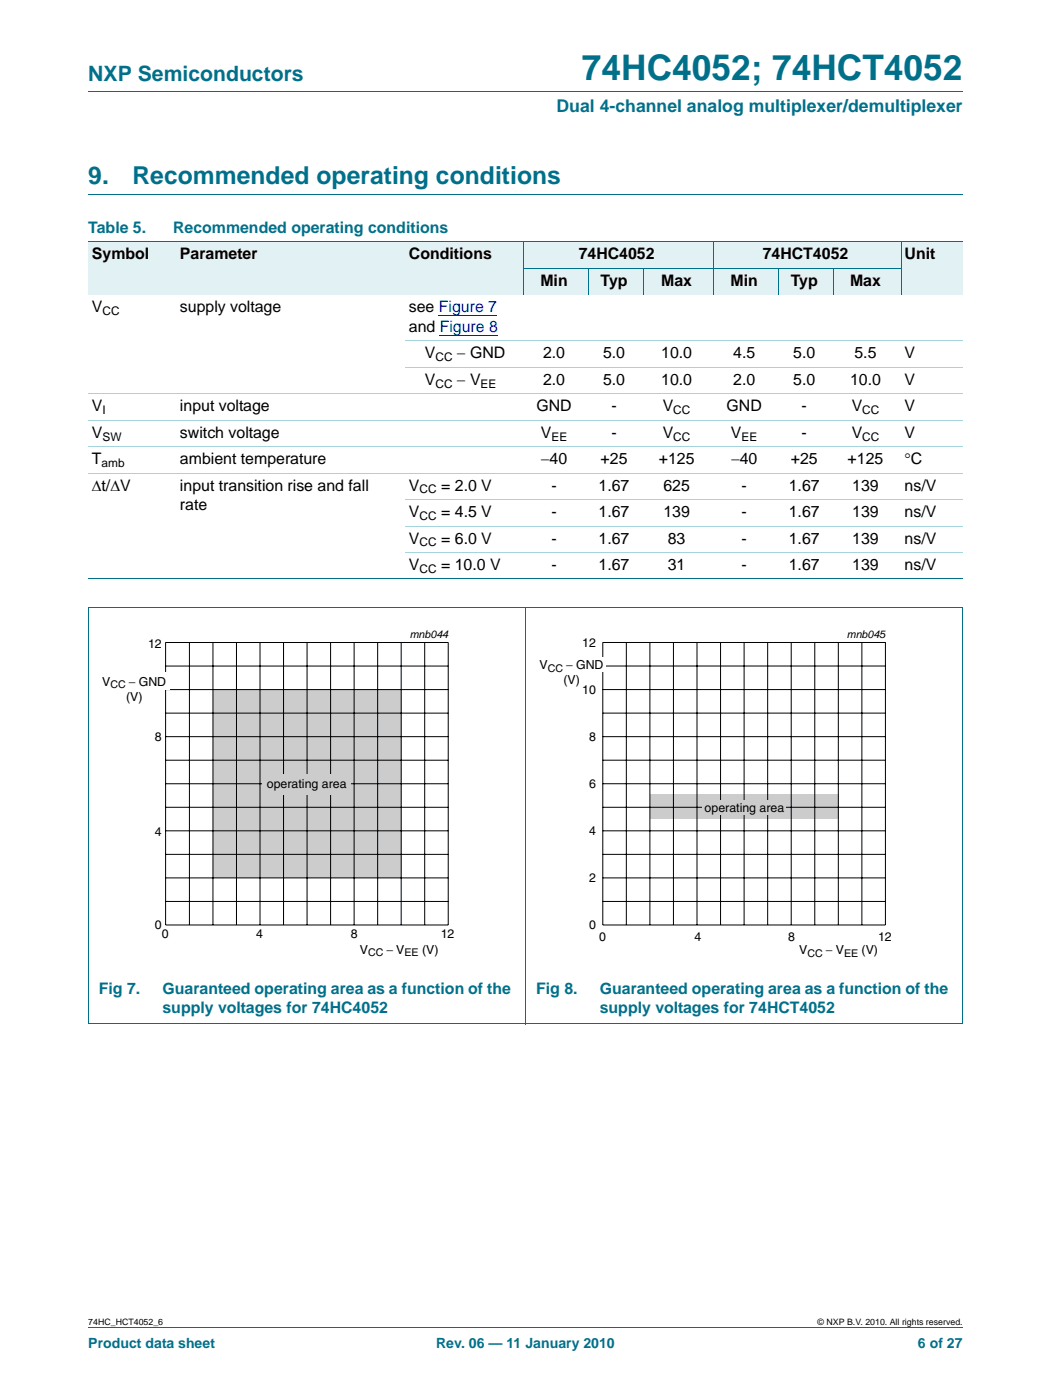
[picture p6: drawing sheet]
<svg xmlns="http://www.w3.org/2000/svg" width="210mm" height="280mm" viewBox="0 0 210 280" stroke-linecap="round" stroke-linejoin="round" font-family="sans-serif">
<defs><g id="words">
<text font-size="7" fill="#00708a" x="116.2" y="16">74HC4052; 74HCT4052</text>
<g font-size="4.9" fill="#00708a">
<text x="17.6" y="36.8">9.</text>
<text x="26.5" y="36.8">Recommended operating conditions</text>
</g>
<text font-size="4.2" fill="#00708a" x="17.6" y="16.2">NXP Semiconductors</text>
<text font-size="3.5" fill="#00708a" x="111.1" y="22.4">Dual 4-channel analog multiplexer/demultiplexer</text>
<g font-size="3.2" fill="#00708a">
<text x="17.6" y="46.5">Table 5.</text>
<text x="34.6" y="46.5">Recommended operating conditions</text>
<text x="19.7" y="198.6">Fig 7.</text>
<text x="32.4" y="198.6">Guaranteed operating area as a function of the</text>
<text x="32.4" y="202.5">supply voltages for 74HC4052</text>
<text x="107.1" y="198.6">Fig 8.</text>
<text x="119.8" y="202.5">supply voltages for 74HCT4052</text>
<text x="119.8" y="198.6">Guaranteed operating area as a function of the</text>
</g>
<g font-size="3.2">
<text x="18.4" y="51.8">Symbol</text>
<text x="35.9" y="51.8">Parameter</text>
<text x="81.7" y="51.8">Conditions</text>
<text x="115.6" y="51.8">74HC4052</text>
<text x="152.3" y="51.8">74HCT4052</text>
<text x="180.7" y="51.8">Unit</text>
<text x="107.9" y="57.1">Min</text>
<text x="119.9" y="57.1">Typ</text>
<text x="132.1" y="57.1">Max</text>
<text x="145.9" y="57.1">Min</text>
<text x="157.9" y="57.1">Typ</text>
<text x="169.8" y="57.1">Max</text>
<text x="18.4" y="62.4">V</text>
<text x="35.9" y="62.4">supply voltage</text>
<text x="81.7" y="62.4">see Figure 7</text>
<text x="81.7" y="66.3">and Figure 8</text>
<text x="84.8" y="71.6">V</text>
<text x="91.3" y="71.6">− GND</text>
<text x="108.5" y="71.6">2.0</text>
<text x="120.4" y="71.6">5.0</text>
<text x="132.1" y="71.6">10.0</text>
<text x="146.4" y="71.6">4.5</text>
<text x="158.4" y="71.6">5.0</text>
<text x="170.7" y="71.6">5.5</text>
<text x="180.7" y="71.6">V</text>
<text x="84.8" y="76.9">V</text>
<text x="91.3" y="76.9">− V</text>
<text x="108.5" y="76.9">2.0</text>
<text x="120.4" y="76.9">5.0</text>
<text x="132.1" y="76.9">10.0</text>
<text x="146.4" y="76.9">2.0</text>
<text x="158.4" y="76.9">5.0</text>
<text x="169.8" y="76.9">10.0</text>
<text x="180.7" y="76.9">V</text>
<text x="18.4" y="82.2">V</text>
<text x="35.9" y="82.2">input voltage</text>
<text x="107.1" y="82.2">GND</text>
<text x="122.1" y="82.2">-</text>
<text x="132.4" y="82.2">V</text>
<text x="145.1" y="82.2">GND</text>
<text x="160.1" y="82.2">-</text>
<text x="170.1" y="82.2">V</text>
<text x="180.7" y="82.2">V</text>
<text x="18.4" y="87.5">V</text>
<text x="35.9" y="87.5">switch voltage</text>
<text x="108" y="87.5">V</text>
<text x="122.1" y="87.5">-</text>
<text x="132.4" y="87.5">V</text>
<text x="146" y="87.5">V</text>
<text x="160.1" y="87.5">-</text>
<text x="170.1" y="87.5">V</text>
<text x="180.7" y="87.5">V</text>
<text x="18.4" y="92.7">T</text>
<text x="35.9" y="92.7">ambient temperature</text>
<text x="108" y="92.7">−40</text>
<text x="120" y="92.7">+25</text>
<text x="131.6" y="92.7">+125</text>
<text x="146" y="92.7">−40</text>
<text x="157.9" y="92.7">+25</text>
<text x="169.3" y="92.7">+125</text>
<text x="180.7" y="92.7">°C</text>
<text x="18.4" y="98">Δt/ΔV</text>
<text x="35.9" y="98">input transition rise and fall</text>
<text x="35.9" y="101.9">rate</text>
<text x="81.7" y="98">V</text>
<text x="88.1" y="98">= 2.0 V</text>
<text x="110.1" y="98">-</text>
<text x="119.5" y="98">1.67</text>
<text x="132.5" y="98">625</text>
<text x="148.1" y="98">-</text>
<text x="157.5" y="98">1.67</text>
<text x="170.2" y="98">139</text>
<text x="180.7" y="98">ns/V</text>
<text x="81.7" y="103.3">V</text>
<text x="88.1" y="103.3">= 4.5 V</text>
<text x="110.1" y="103.3">-</text>
<text x="119.5" y="103.3">1.67</text>
<text x="132.5" y="103.3">139</text>
<text x="148.1" y="103.3">-</text>
<text x="157.5" y="103.3">1.67</text>
<text x="170.2" y="103.3">139</text>
<text x="180.7" y="103.3">ns/V</text>
<text x="81.7" y="108.6">V</text>
<text x="81.7" y="113.9">V</text>
<text x="88.1" y="108.6">= 6.0 V</text>
<text x="88.1" y="113.9">= 10.0 V</text>
<text x="110.1" y="108.6">-</text>
<text x="110.1" y="113.9">-</text>
<text x="119.5" y="108.6">1.67</text>
<text x="119.5" y="113.9">1.67</text>
<text x="133.4" y="108.6">83</text>
<text x="133.4" y="113.9">31</text>
<text x="148.1" y="108.6">-</text>
<text x="148.1" y="113.9">-</text>
<text x="157.5" y="108.6">1.67</text>
<text x="157.5" y="113.9">1.67</text>
<text x="170.2" y="108.6">139</text>
<text x="170.2" y="113.9">139</text>
<text x="180.7" y="108.6">ns/V</text>
<text x="180.7" y="113.9">ns/V</text>
</g>
<g font-size="2.8" fill="#00708a">
<text x="17.6" y="269.3">Product data sheet</text>
<text x="87.1" y="269.3">Rev. 06 — 11 January 2010</text>
<text x="183.3" y="269.3">6 of 27</text>
</g>
<g font-size="2.5">
<text x="29.6" y="129.5">12</text>
<text x="116.3" y="129.3">12</text>
<text x="20.4" y="137">V</text>
<text x="25.7" y="137">− GND</text>
<text x="107.8" y="133.7">V</text>
<text x="112.5" y="136.7">(V)</text>
<text x="113.1" y="133.7">− GND</text>
<text x="25.2" y="140">(V)</text>
<text x="116.3" y="138.7">10</text>
<text x="30.9" y="148.2">8</text>
<text x="117.7" y="148.1">8</text>
<text x="53.3" y="157.4">operating area</text>
<text x="117.7" y="157.5">6</text>
<text x="30.9" y="167">4</text>
<text x="117.7" y="166.9">4</text>
<text x="140.7" y="162.2">operating area</text>
<text x="117.7" y="176.3">2</text>
<text x="30.9" y="185.7">0</text>
<text x="117.7" y="185.7">0</text>
<text x="32.3" y="187.4">0</text>
<text x="51.2" y="187.4">4</text>
<text x="70" y="187.4">8</text>
<text x="71.9" y="190.5">V</text>
<text x="77.2" y="190.5">− V</text>
<text x="84.3" y="190.5">(V)</text>
<text x="88" y="187.4">12</text>
<text x="119.6" y="188.1">0</text>
<text x="138.7" y="188.1">4</text>
<text x="157.4" y="188.1">8</text>
<text x="159.6" y="190.6">V</text>
<text x="164.9" y="190.6">− V</text>
<text x="172.1" y="190.6">(V)</text>
<text x="175.4" y="188.1">12</text>
</g>
<g font-size="2.4">
<text x="20.5" y="63">CC</text>
<text x="87" y="72.2">CC</text>
<text x="87" y="77.4">CC</text>
<text x="96" y="77.4">EE</text>
<text x="20.5" y="82.7">I</text>
<text x="134.5" y="82.7">CC</text>
<text x="172.2" y="82.7">CC</text>
<text x="20.5" y="88">SW</text>
<text x="110.1" y="88">EE</text>
<text x="134.5" y="88">CC</text>
<text x="148.1" y="88">EE</text>
<text x="172.2" y="88">CC</text>
<text x="20.3" y="93.3">amb</text>
<text x="83.8" y="98.6">CC</text>
<text x="83.8" y="103.9">CC</text>
<text x="83.8" y="109.2">CC</text>
<text x="83.8" y="114.5">CC</text>
</g>
<g font-size="2.1">
<text x="81.9" y="127.6">mnb044</text>
<text x="169.1" y="127.6">mnb045</text>
<text x="22.1" y="137.5">CC</text>
<text x="109.4" y="134.2">CC</text>
<text x="73.5" y="191">CC</text>
<text x="80.8" y="191">EE</text>
<text x="161.3" y="191.1">CC</text>
<text x="168.6" y="191.1">EE</text>
</g>
<g font-size="1.8">
<text x="17.6" y="264.7">74HC_HCT4052_6</text>
<text x="163.3" y="264.7">© NXP B.V. 2010. All rights reserved.</text>
</g>
</g></defs>
<path d="M17.6 18.3h174.7M17.6 38.8h174.7M17.6 265.3h174.7" fill="none" stroke="#00708a" stroke-width=".2"/>
<g fill="#e2f1f4">
<path d="M17.6 48.3h17.6v10.6h-17.6z"/>
<path d="M35.2 48.3h45.7v10.6h-45.7z"/>
<path d="M80.9 48.3h21.5v10.6h-21.5z"/>
<path d="M102.4 48.3h2.1v10.6h-2.1z"/>
<path d="M104.5 48.3h38v5.3h-38z"/>
<path d="M142.5 48.3h37.5v5.3h-37.5z"/>
<path d="M180 48.3h12.3v10.6h-12.3z"/>
<path d="M104.5 53.6h13v5.3h-13z"/>
<path d="M117.5 53.6h11v5.3h-11z"/>
<path d="M128.5 53.6h14v5.3h-14z"/>
<path d="M142.5 53.6h13v5.3h-13z"/>
<path d="M155.5 53.6h11v5.3h-11z"/>
<path d="M166.5 53.6h13.5v5.3h-13.5z"/>
</g>
<path d="M87.7 63.1h11.6M87.8 67h11.7" fill="none" stroke="#00f" stroke-width=".2"/>
<g fill="none" stroke="#00708a" stroke-width=".2">
<path d="M17.6 48.3h174.7M104.5 53.6h75.5M104.5 48.3v10.6M117.5 53.5v5.4M128.5 53.5v5.4M142.5 48.3v10.6M155.5 53.5v5.4M166.5 53.5v5.4M180 48.3v10.6M17.6 115.7h174.7M17.6 121.3h174.7M17.6 121.4v83.1"/>
<path d="M104.9 121.3v83.3M192.3 121.4v83.1M17.6 204.6h174.7"/>
</g>
<path d="M17.6 78.7h174.7M80.9 68.1h111.4M80.9 73.4h111.4M17.6 83.9h174.7M17.6 89.2h174.7M17.6 94.5h174.7M80.9 99.8h111.4M80.9 105.1h111.4M80.9 110.4h111.4" fill="none" stroke="#a5d5dc" stroke-width=".2"/>
<path d="M20.4 125.6h81.8v66.3h-81.8z" fill="none" stroke="#fff" stroke-width=".2"/>
<path d="M42.5 137.8h37.6v37.6h-37.6z" fill="#ccc"/>
<g fill="none" stroke="#000" stroke-width=".2">
<path d="M33.1 128.4h56.4v56.4h-56.4zM33.1 133.1h56.4M33.1 137.8h56.4M37.8 128.4v56.4M42.5 128.4v56.4M47.2 128.4v56.4M51.9 128.4v56.4M56.6 128.4v56.4M61.3 128.4v56.4M66 128.4v56.4M70.7 128.4v56.4M75.4 128.4v56.4"/>
<path d="M80.1 128.4v56.4M84.8 128.4v56.4M33.1 151.9h56.4M33.1 156.6h56.4M33.1 147.2h56.4M33.1 142.5h56.4M33.1 166h56.4M33.1 170.7h56.4M33.1 175.4h56.4M33.1 161.3h56.4M33.1 180.1h56.4"/>
</g>
<path d="M52.4 154.7h17.8v4.1h-17.8z" fill="#ccc"/>
<path d="M31.3 134.3h2.6v3.4h-2.6z" fill="#fff"/>
<path d="M107.7 125.6h81.8v66.3h-81.8z" fill="none" stroke="#fff" stroke-width=".2"/>
<path d="M129.8 158.8h37.7v4.9h-37.7z" fill="#ccc"/>
<g fill="none" stroke="#000" stroke-width=".2">
<path d="M120.4 128.4h56.4v56.4h-56.4zM120.4 133.1h56.4M120.4 137.8h56.4M125.1 128.4v56.4M129.8 128.4v56.4M134.5 128.4v56.4M139.2 128.4v56.4M143.9 128.4v56.4M148.6 128.4v56.4M153.3 128.4v56.4M158 128.4v56.4M162.7 128.4v56.4"/>
<path d="M167.4 128.4v56.4M172.1 128.4v56.4M120.4 151.9h56.4M120.4 142.5h56.4M120.4 147.2h56.4M120.4 156.6h56.4M120.4 166h56.4M120.4 170.7h56.4M120.4 175.4h56.4M120.4 161.3h56.4M120.4 180.1h56.4"/>
</g>
<path d="M140.3 159.9h16.7v2.8h-16.7z" fill="#ccc"/>
<path d="M119.7 131.4h1.3v3h-1.3z" fill="#fff"/>
<use href="#words"/>
</svg>
